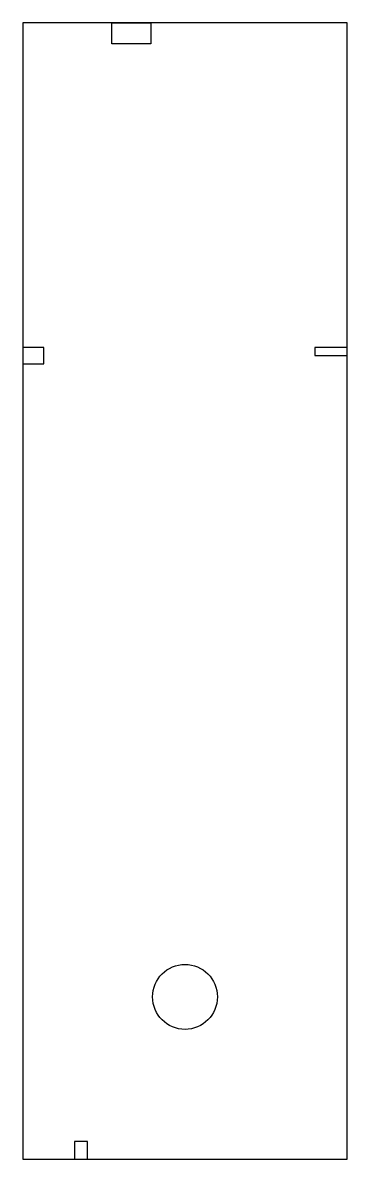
# Model space of a CAD drawing. Header units: millimetres. Extents: x 0 to 200, y 0 to 700.
import ezdxf

# ---------------------------------------------------------------- set-up
doc = ezdxf.new("R2010")
doc.units = ezdxf.units.MM
for name, color, linetype in [('PANEL18.00', 7, 'Continuous'), ('SIDE19', 7, 'Continuous'), ('SIDE28.00', 7, 'Continuous'), ('SIDE37.00', 7, 'Continuous'), ('SIDE46.00', 7, 'Continuous'), ('VERTICAL12.00', 7, 'Continuous')]:
    doc.layers.add(name, color=color, linetype=linetype)

msp = doc.modelspace()

# ---------------------------------------------------------------- linework, layer by layer
at = {"layer": 'PANEL18.00'}
msp.add_lwpolyline([(0, 0), (200, 0), (200, 700), (0, 700)], close=True, dxfattribs=at)
at = {"layer": 'SIDE19'}
msp.add_lwpolyline([(0, 490), (13, 490), (13, 500), (0, 500)], close=True, dxfattribs=at)
at = {"layer": 'SIDE28.00'}
msp.add_lwpolyline([(200, 500), (180, 500), (180, 495), (200, 495)], close=True, dxfattribs=at)
at = {"layer": 'SIDE37.00'}
msp.add_lwpolyline([(32, 0), (40, 0), (40, 11), (32, 11)], close=True, dxfattribs=at)
at = {"layer": 'SIDE46.00'}
msp.add_lwpolyline([(55, 700), (79, 700), (79, 687), (55, 687)], close=True, dxfattribs=at)
at = {"layer": 'VERTICAL12.00'}
msp.add_circle((100, 100), 20, dxfattribs=at)

doc.saveas('drawing.dxf')
